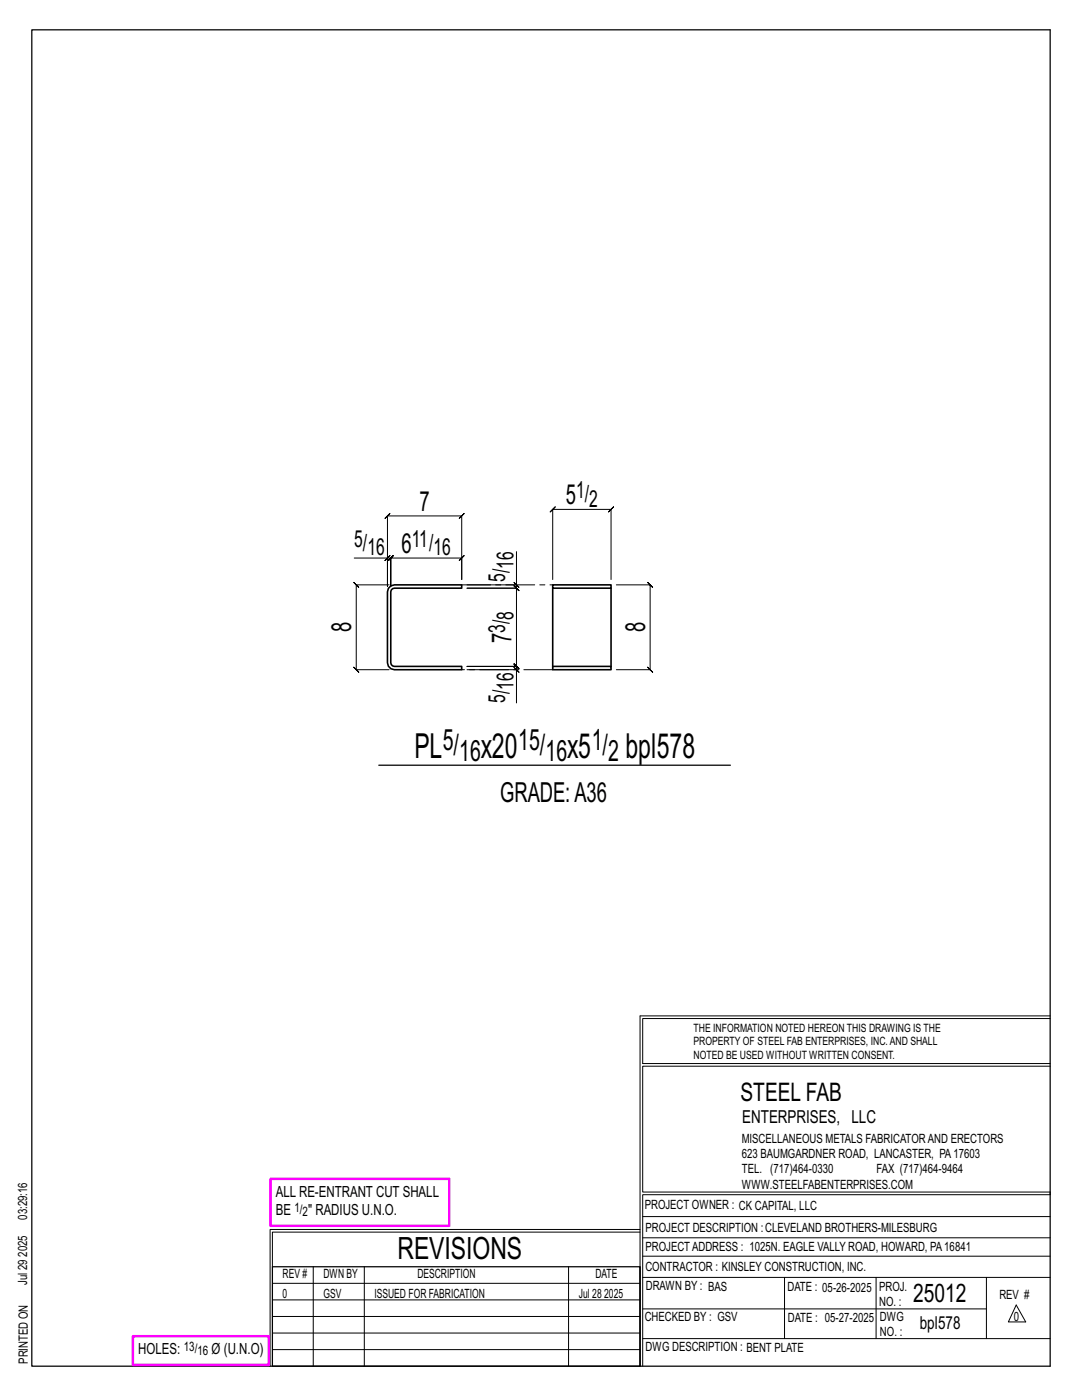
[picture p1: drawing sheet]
<svg xmlns="http://www.w3.org/2000/svg" width="216mm" height="279mm" viewBox="0 0 216 279" stroke-linecap="round" stroke-linejoin="round" font-family="sans-serif">
<defs><g id="words">
<g font-size="6.9">
<text x="82.7" y="151.3">PL</text>
<text x="96" y="151.3">x20</text>
<text x="113.2" y="151.3">x5</text>
<text x="124.8" y="151.3">bpl578</text>
</g>
<text font-size="6.1" x="79.3" y="251.3">REVISIONS</text>
<g font-size="5.9">
<text x="88.3" y="149.7">5/</text>
<text x="103.4" y="149.7">15/</text>
<text x="118.1" y="149.7">1/</text>
<text x="91.6" y="151.8">16</text>
<text x="108.8" y="151.8">16</text>
<text x="121.3" y="151.8">2</text>
</g>
<g font-size="5.5">
<text x="83.7" y="102">7</text>
<text x="112.9" y="100.7">5</text>
<text x="80.1" y="110.4">6</text>
<text x="70.1" y="126.2" transform="rotate(-90 70.1 126.2)">8</text>
<text x="102.1" y="128.4" transform="rotate(-90 102.1 128.4)">7</text>
<text x="128.7" y="126.2" transform="rotate(-90 128.7 126.2)">8</text>
<text x="99.8" y="160">GRADE:A36</text>
</g>
<g font-size="5.1">
<text x="147.8" y="219.8">STEEL FAB</text>
<text x="182.2" y="259.9">25012</text>
</g>
<g font-size="4.7">
<text x="115" y="99.4">1/</text>
<text x="117.6" y="101.1">2</text>
<text x="70.7" y="109.1">5/</text>
<text x="73.3" y="110.8">16</text>
<text x="82.2" y="109.1">11/</text>
<text x="86.5" y="110.8">16</text>
<text x="102.5" y="113.6" transform="rotate(-90 102.5 113.6)">16</text>
<text x="100.8" y="116.2" transform="rotate(-90 100.8 116.2)">5/</text>
<text x="102.5" y="123.7" transform="rotate(-90 102.5 123.7)">8</text>
<text x="100.8" y="126.3" transform="rotate(-90 100.8 126.3)">3/</text>
<text x="102.5" y="137.7" transform="rotate(-90 102.5 137.7)">16</text>
<text x="100.8" y="140.3" transform="rotate(-90 100.8 140.3)">5/</text>
</g>
<g font-size="3.6">
<text x="148.1" y="224.1">ENTERPRISES, LLC</text>
<text x="183.5" y="265.2">bpl578</text>
</g>
<g font-size="3.1">
<text x="55" y="238.9">ALL RE-ENTRANT CUT SHALL</text>
<text x="55" y="242.5">BE</text>
<text x="61.5" y="242.5">&quot; RADIUS U.N.O.</text>
<text x="27.6" y="270.2">HOLES:</text>
<text x="42.2" y="270.2">Ø (U.N.O)</text>
</g>
<g font-size="2.6">
<text x="58.8" y="241.8">1/</text>
<text x="60.4" y="242.7">2</text>
<text x="36.7" y="269.6">13/</text>
<text x="39.4" y="270.5">16</text>
</g>
<g font-size="2.5">
<text x="148" y="231.2">623 BAUMGARDNER ROAD, LANCASTER, PA17603</text>
<text x="148" y="228.1">MISCELLANEOUS METALS FABRICATORAND ERECTORS</text>
<text x="148" y="237.2">WWW.STEELFABENTERPRISES.COM</text>
<text x="148" y="234.2">TEL. (717)464-0330</text>
<text x="174.9" y="234.2">FAX (717)464-9464</text>
<text x="5.4" y="243.4" transform="rotate(-90 5.4 243.4)">03:29:16</text>
<text x="128.7" y="241.3">PROJECT OWNER : CK CAPITAL, LLC</text>
<text x="128.8" y="246">PROJECT DESCRIPTION :CLEVELAND BROTHERS-MILESBURG</text>
<text x="5.4" y="250.8" transform="rotate(-90 5.4 250.8)">2025</text>
<text x="128.8" y="249.7">PROJECTADDRESS : 1025N. EAGLE VALLY ROAD, HOWARD, PA16841</text>
<text x="5.4" y="256.5" transform="rotate(-90 5.4 256.5)">Jul 29</text>
<text x="56.4" y="255">REV #</text>
<text x="64.5" y="255">DWN BY</text>
<text x="83.3" y="255">DESCRIPTION</text>
<text x="118.8" y="255">DATE</text>
<text x="128.8" y="253.7">CONTRACTOR : KINSLEY CONSTRUCTION, INC.</text>
<text x="128.9" y="257.5">DRAWN BY : BAS</text>
<text x="157.1" y="257.6">DATE : 05-26-2025</text>
<text x="175.4" y="257.7">PROJ.</text>
<text x="56.4" y="259">0</text>
<text x="64.5" y="259">GSV</text>
<text x="74.7" y="259">ISSUED FOR FABRICATION</text>
<text x="115.5" y="259">Jul 28</text>
<text x="120.6" y="259">2025</text>
<text x="128.6" y="263.7">CHECKED BY : GSV</text>
<text x="157.2" y="263.7">DATE : 05-27-2025</text>
<text x="175.4" y="260.7">NO. :</text>
<text x="175.6" y="263.7">DWG</text>
<text x="199.4" y="259.2">REV #</text>
<text x="202.3" y="263.7">0</text>
<text x="128.8" y="269.7">DWG DESCRIPTION : BENT PLATE</text>
<text x="175.6" y="266.7">NO. :</text>
<text x="5.5" y="272.2" transform="rotate(-90 5.5 272.2)">PRINTED ON</text>
</g>
<g font-size="2.3">
<text x="138.4" y="208.6">PROPERTY OF STEEL FAB ENTERPRISES, INC.AND SHALL</text>
<text x="138.4" y="205.9">THE INFORMATION NOTED HEREON THIS DRAWING IS THE</text>
<text x="138.4" y="211.3">NOTED BE USED WITHOUT WRITTEN CONSENT.</text>
</g>
</g></defs>
<g fill="none" stroke="#000" stroke-width=".2">
<path d="M70.7 111.4h6.6v5.7v-14.1l-.5 .5 1-1-.5 .5h14.8l-.5 .5 1-1-.5 .5v12.7v-4.3l.5-.5-1 1 .5-.5h-14.1l.5-.5-1 1 .5-.5v5.7v-5.7l.5-.5-1 1 .5-.5h-.7M77.3 111.4l-.5 .5 1-1zM77.6 116.7h-6.5l-.5-.5 1 1-.5-.5v17l-.5-.5 1 1-.5-.5h6.5M102.6 116.2l1 1zM103.1 116.7v.7l-.5-.5 1 1-.5-.5h-9.9h9.9l-.5-.5 1 1-.5-.5v15.6l-.5-.5 1 1-.5-.5h-9.9h9.9l-.5-.5 1 1-.5-.5v.7M103.1 110.1v6.6h-9.9M110.3 115.7v-14l-.5 .5 1-1-.5 .5h11.6l-.5 .5 1-1-.5 .5v14M123 116.7h6.7l-.5-.5 1 1-.5-.5v17l-.5-.5 1 1-.5-.5h-6.7M93.2 133.7h9.9v6.6M102.6 133.2l1 1zM127.7 202.7v70M127.7 202.7h81.8"/>
<path d="M209.5 203.3h-81.3v9h81.3M209.5 212.8h-81.3v25.1h81.3v.5h-81.3v34.3M54.4 259.4h73.3M54.4 256.1h73.3M62.5 252.8v19.9M72.7 252.8v19.9M113.4 252.8v19.9M127.7 245.4h-73.8v27.3M127.7 245.9h-73.3v6.9M128.2 242.8h81.3M128.2 254.9h81.3M128.2 250.7h81.3"/>
<path d="M128.2 247h81.3M156.5 254.9v12.2M174.8 254.9v12.2M196.8 254.9v12.2M54.4 269.3h73.3M54.4 266h73.3M54.4 262.7h73.3M128.2 261.2h68.6M128.2 267.1h81.3M202.8 260.4l1.9 3.4h-3.5z"/>
</g>
<path d="M6.3 6h203.2v266.7h-203.2zM75.6 152.7h70.1M54.4 252.8h73.3v19.9h-73.3z" fill="none" stroke="#000" stroke-width=".25"/>
<path d="M54 235.3h35.6v9.3h-35.6zM26.5 266.7h27.1v5.7h-27.1z" fill="none" stroke="#f0f" stroke-width=".5"/>
<path d="M78 116.9l.7-.2h13.4v.7h-13.4l-.6 .3-.1 .4 .1 14.5 .6 .4h13.4v.7h-13.4l-.7-.2-.5-.5-.2-.7v-14.2l.2-.7zM110.3 116.7h11.6v.7h-11.6zM110.3 117.4v15.6M121.9 117.4v15.6M110.3 133h11.6v.7h-11.6z" fill="none" stroke="#000" stroke-width=".32"/>
<path d="M92.1 116.7h18.2M110.3 133.7h-18.2" fill="none" stroke="#000" stroke-width=".2" stroke-dasharray="5.8 1 1 1"/>
<use href="#words"/>
</svg>
